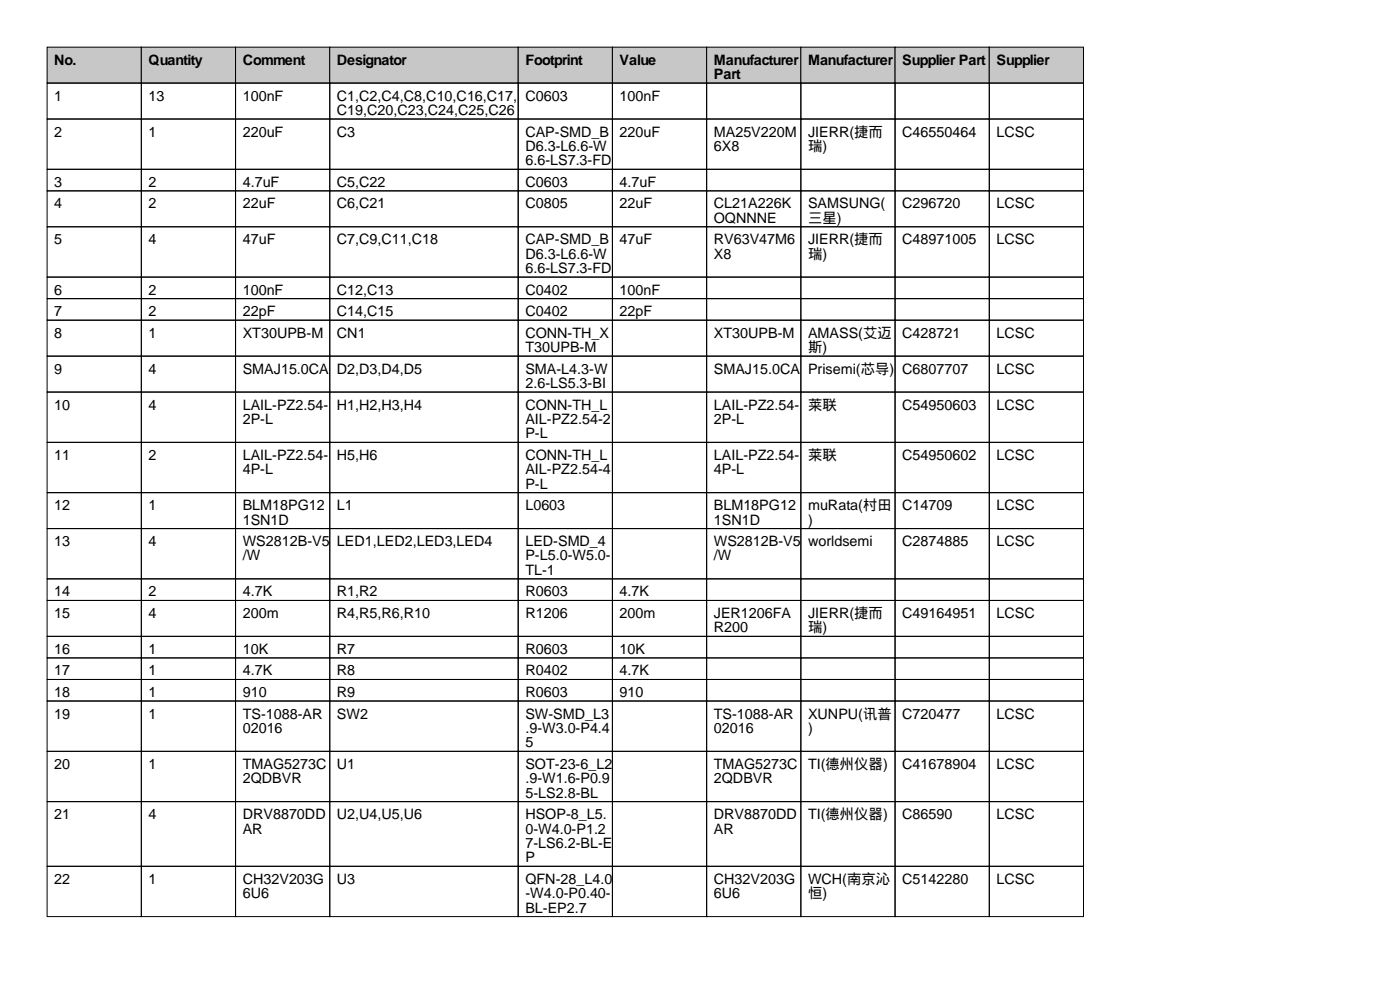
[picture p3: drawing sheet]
<svg xmlns="http://www.w3.org/2000/svg" width="297mm" height="210mm" viewBox="0 0 297 210" stroke-linecap="round" stroke-linejoin="round" font-family="sans-serif">
<defs><g id="words">
<g font-size="3">
<text x="11.5" y="13.7">No.</text>
<text x="31.5" y="13.7">Quantity</text>
<text x="51.5" y="13.7">Comment</text>
<text x="71.5" y="13.7">Designator</text>
<text x="111.5" y="13.7">Footprint</text>
<text x="131.5" y="13.7">Value</text>
<text x="151.5" y="13.7">Manufacturer</text>
<text x="151.5" y="16.8">Part</text>
<text x="171.5" y="13.7">Manufacturer</text>
<text x="191.5" y="13.7">Supplier Part</text>
<text x="211.5" y="13.7">Supplier</text>
<text x="11.5" y="21.3">1</text>
<text x="31.5" y="21.3">13</text>
<text x="51.5" y="21.3">100nF</text>
<text x="71.5" y="21.3">C1,C2,C4,C8,C10,C16,C17,</text>
<text x="111.5" y="21.3">C0603</text>
<text x="131.5" y="21.3">100nF</text>
<text x="11.5" y="29">2</text>
<text x="31.5" y="29">1</text>
<text x="51.5" y="29">220uF</text>
<text x="71.5" y="24.4">C19,C20,C23,C24,C25,C26</text>
<text x="71.5" y="29">C3</text>
<text x="111.5" y="29">CAP-SMD_B</text>
<text x="131.5" y="29">220uF</text>
<text x="151.5" y="29">MA25V220M</text>
<text x="171.5" y="29">JIERR(捷而</text>
<text x="191.5" y="29">C46550464</text>
<text x="211.5" y="29">LCSC</text>
<text x="111.5" y="32">D6.3-L6.6-W</text>
<text x="111.5" y="35.1">6.6-LS7.3-FD</text>
<text x="151.5" y="32">6X8</text>
<text x="171.5" y="32">瑞)</text>
<text x="11.5" y="39.6">3</text>
<text x="31.5" y="39.6">2</text>
<text x="51.5" y="39.6">4.7uF</text>
<text x="71.5" y="39.6">C5,C22</text>
<text x="111.5" y="39.6">C0603</text>
<text x="131.5" y="39.6">4.7uF</text>
<text x="11.5" y="44.2">4</text>
<text x="31.5" y="44.2">2</text>
<text x="51.5" y="44.2">22uF</text>
<text x="71.5" y="44.2">C6,C21</text>
<text x="111.5" y="44.2">C0805</text>
<text x="131.5" y="44.2">22uF</text>
<text x="151.5" y="44.2">CL21A226K</text>
<text x="151.5" y="47.2">OQNNNE</text>
<text x="171.5" y="44.2">SAMSUNG(</text>
<text x="171.5" y="47.2">三星)</text>
<text x="191.5" y="44.2">C296720</text>
<text x="211.5" y="44.2">LCSC</text>
<text x="11.5" y="51.8">5</text>
<text x="31.5" y="51.8">4</text>
<text x="51.5" y="51.8">47uF</text>
<text x="71.5" y="51.8">C7,C9,C11,C18</text>
<text x="111.5" y="51.8">CAP-SMD_B</text>
<text x="131.5" y="51.8">47uF</text>
<text x="151.5" y="51.8">RV63V47M6</text>
<text x="171.5" y="51.8">JIERR(捷而</text>
<text x="191.5" y="51.8">C48971005</text>
<text x="211.5" y="51.8">LCSC</text>
<text x="111.5" y="54.9">D6.3-L6.6-W</text>
<text x="111.5" y="57.9">6.6-LS7.3-FD</text>
<text x="151.5" y="54.9">X8</text>
<text x="171.5" y="54.9">瑞)</text>
<text x="11.5" y="62.5">6</text>
<text x="31.5" y="62.5">2</text>
<text x="51.5" y="62.5">100nF</text>
<text x="71.5" y="62.5">C12,C13</text>
<text x="111.5" y="62.5">C0402</text>
<text x="131.5" y="62.5">100nF</text>
<text x="11.5" y="67.1">7</text>
<text x="11.5" y="71.6">8</text>
<text x="31.5" y="67.1">2</text>
<text x="31.5" y="71.6">1</text>
<text x="51.5" y="67.1">22pF</text>
<text x="51.5" y="71.6">XT30UPB-M</text>
<text x="71.5" y="67.1">C14,C15</text>
<text x="71.5" y="71.6">CN1</text>
<text x="111.5" y="67.1">C0402</text>
<text x="111.5" y="71.6">CONN-TH_X</text>
<text x="131.5" y="67.1">22pF</text>
<text x="151.5" y="71.6">XT30UPB-M</text>
<text x="171.5" y="71.6">AMASS(艾迈</text>
<text x="191.5" y="71.6">C428721</text>
<text x="211.5" y="71.6">LCSC</text>
<text x="111.5" y="74.7">T30UPB-M</text>
<text x="171.5" y="74.7">斯)</text>
<text x="11.5" y="79.3">9</text>
<text x="31.5" y="79.3">4</text>
<text x="51.5" y="79.3">SMAJ15.0CA</text>
<text x="71.5" y="79.3">D2,D3,D4,D5</text>
<text x="111.5" y="79.3">SMA-L4.3-W</text>
<text x="111.5" y="82.3">2.6-LS5.3-BI</text>
<text x="151.5" y="79.3">SMAJ15.0CA</text>
<text x="171.5" y="79.3">Prisemi(芯导)</text>
<text x="191.5" y="79.3">C6807707</text>
<text x="211.5" y="79.3">LCSC</text>
<text x="11.5" y="86.9">10</text>
<text x="31.5" y="86.9">4</text>
<text x="51.5" y="86.9">LAIL-PZ2.54-</text>
<text x="51.5" y="89.9">2P-L</text>
<text x="71.5" y="86.9">H1,H2,H3,H4</text>
<text x="111.5" y="86.9">CONN-TH_L</text>
<text x="111.5" y="89.9">AIL-PZ2.54-2</text>
<text x="151.5" y="86.9">LAIL-PZ2.54-</text>
<text x="151.5" y="89.9">2P-L</text>
<text x="171.5" y="86.9">莱联</text>
<text x="191.5" y="86.9">C54950603</text>
<text x="211.5" y="86.9">LCSC</text>
<text x="111.5" y="93">P-L</text>
<text x="11.5" y="97.5">11</text>
<text x="31.5" y="97.5">2</text>
<text x="51.5" y="97.5">LAIL-PZ2.54-</text>
<text x="51.5" y="100.6">4P-L</text>
<text x="71.5" y="97.5">H5,H6</text>
<text x="111.5" y="97.5">CONN-TH_L</text>
<text x="111.5" y="100.6">AIL-PZ2.54-4</text>
<text x="151.5" y="97.5">LAIL-PZ2.54-</text>
<text x="151.5" y="100.6">4P-L</text>
<text x="171.5" y="97.5">莱联</text>
<text x="191.5" y="97.5">C54950602</text>
<text x="211.5" y="97.5">LCSC</text>
<text x="111.5" y="103.6">P-L</text>
<text x="11.5" y="108.2">12</text>
<text x="31.5" y="108.2">1</text>
<text x="51.5" y="108.2">BLM18PG12</text>
<text x="51.5" y="111.3">1SN1D</text>
<text x="71.5" y="108.2">L1</text>
<text x="111.5" y="108.2">L0603</text>
<text x="151.5" y="108.2">BLM18PG12</text>
<text x="151.5" y="111.3">1SN1D</text>
<text x="171.5" y="108.2">muRata(村田</text>
<text x="171.5" y="111.3">)</text>
<text x="191.5" y="108.2">C14709</text>
<text x="211.5" y="108.2">LCSC</text>
<text x="11.5" y="115.8">13</text>
<text x="31.5" y="115.8">4</text>
<text x="51.5" y="115.8">WS2812B-V5</text>
<text x="51.5" y="118.9">/W</text>
<text x="71.5" y="115.8">LED1,LED2,LED3,LED4</text>
<text x="111.5" y="115.8">LED-SMD_4</text>
<text x="111.5" y="118.9">P-L5.0-W5.0-</text>
<text x="151.5" y="115.8">WS2812B-V5</text>
<text x="151.5" y="118.9">/W</text>
<text x="171.5" y="115.8">worldsemi</text>
<text x="191.5" y="115.8">C2874885</text>
<text x="211.5" y="115.8">LCSC</text>
<text x="111.5" y="121.9">TL-1</text>
<text x="11.5" y="126.5">14</text>
<text x="11.5" y="131.1">15</text>
<text x="31.5" y="126.5">2</text>
<text x="31.5" y="131.1">4</text>
<text x="51.5" y="126.5">4.7K</text>
<text x="51.5" y="131.1">200m</text>
<text x="71.5" y="126.5">R1,R2</text>
<text x="71.5" y="131.1">R4,R5,R6,R10</text>
<text x="111.5" y="126.5">R0603</text>
<text x="111.5" y="131.1">R1206</text>
<text x="131.5" y="126.5">4.7K</text>
<text x="131.5" y="131.1">200m</text>
<text x="151.5" y="131.1">JER1206FA</text>
<text x="171.5" y="131.1">JIERR(捷而</text>
<text x="191.5" y="131.1">C49164951</text>
<text x="211.5" y="131.1">LCSC</text>
<text x="151.5" y="134.1">R200</text>
<text x="171.5" y="134.1">瑞)</text>
<text x="11.5" y="138.7">16</text>
<text x="11.5" y="143.3">17</text>
<text x="31.5" y="138.7">1</text>
<text x="31.5" y="143.3">1</text>
<text x="51.5" y="138.7">10K</text>
<text x="51.5" y="143.3">4.7K</text>
<text x="71.5" y="138.7">R7</text>
<text x="71.5" y="143.3">R8</text>
<text x="111.5" y="138.7">R0603</text>
<text x="111.5" y="143.3">R0402</text>
<text x="131.5" y="138.7">10K</text>
<text x="131.5" y="143.3">4.7K</text>
<text x="11.5" y="147.8">18</text>
<text x="31.5" y="147.8">1</text>
<text x="51.5" y="147.8">910</text>
<text x="71.5" y="147.8">R9</text>
<text x="111.5" y="147.8">R0603</text>
<text x="131.5" y="147.8">910</text>
<text x="11.5" y="152.4">19</text>
<text x="31.5" y="152.4">1</text>
<text x="51.5" y="152.4">TS-1088-AR</text>
<text x="51.5" y="155.5">02016</text>
<text x="71.5" y="152.4">SW2</text>
<text x="111.5" y="152.4">SW-SMD_L3</text>
<text x="111.5" y="155.5">.9-W3.0-P4.4</text>
<text x="151.5" y="152.4">TS-1088-AR</text>
<text x="151.5" y="155.5">02016</text>
<text x="171.5" y="152.4">XUNPU(讯普</text>
<text x="171.5" y="155.5">)</text>
<text x="191.5" y="152.4">C720477</text>
<text x="211.5" y="152.4">LCSC</text>
<text x="111.5" y="158.5">5</text>
<text x="11.5" y="163.1">20</text>
<text x="31.5" y="163.1">1</text>
<text x="51.5" y="163.1">TMAG5273C</text>
<text x="51.5" y="166.1">2QDBVR</text>
<text x="71.5" y="163.1">U1</text>
<text x="111.5" y="163.1">SOT-23-6_L2</text>
<text x="111.5" y="166.1">.9-W1.6-P0.9</text>
<text x="151.5" y="163.1">TMAG5273C</text>
<text x="151.5" y="166.1">2QDBVR</text>
<text x="171.5" y="163.1">TI(德州仪器)</text>
<text x="191.5" y="163.1">C41678904</text>
<text x="211.5" y="163.1">LCSC</text>
<text x="11.5" y="173.7">21</text>
<text x="31.5" y="173.7">4</text>
<text x="51.5" y="173.7">DRV8870DD</text>
<text x="71.5" y="173.7">U2,U4,U5,U6</text>
<text x="111.5" y="169.2">5-LS2.8-BL</text>
<text x="111.5" y="173.7">HSOP-8_L5.</text>
<text x="151.5" y="173.7">DRV8870DD</text>
<text x="171.5" y="173.7">TI(德州仪器)</text>
<text x="191.5" y="173.7">C86590</text>
<text x="211.5" y="173.7">LCSC</text>
<text x="51.5" y="176.8">AR</text>
<text x="111.5" y="176.8">0-W4.0-P1.2</text>
<text x="111.5" y="179.8">7-LS6.2-BL-E</text>
<text x="151.5" y="176.8">AR</text>
<text x="111.5" y="182.9">P</text>
<text x="11.5" y="187.5">22</text>
<text x="31.5" y="187.5">1</text>
<text x="51.5" y="187.5">CH32V203G</text>
<text x="51.5" y="190.5">6U6</text>
<text x="71.5" y="187.5">U3</text>
<text x="111.5" y="187.5">QFN-28_L4.0</text>
<text x="111.5" y="190.5">-W4.0-P0.40-</text>
<text x="151.5" y="187.5">CH32V203G</text>
<text x="151.5" y="190.5">6U6</text>
<text x="171.5" y="187.5">WCH(南京沁</text>
<text x="171.5" y="190.5">恒)</text>
<text x="191.5" y="187.5">C5142280</text>
<text x="211.5" y="187.5">LCSC</text>
<text x="111.5" y="193.6">BL-EP2.7</text>
</g>
</g></defs>
<g fill="#c7c7c7" stroke="#000" stroke-width=".21">
<path d="M10 10h20v7.6h-20z"/>
<path d="M30 10h20v7.6h-20z"/>
<path d="M50 10h20v7.6h-20z"/>
<path d="M70 10h40v7.6h-40z"/>
<path d="M110 10h20v7.6h-20z"/>
<path d="M130 10h20v7.6h-20z"/>
<path d="M150 10h20v7.6h-20z"/>
<path d="M170 10h20v7.6h-20z"/>
<path d="M190 10h20v7.6h-20z"/>
<path d="M210 10h20v7.6h-20z"/>
</g>
<g fill="none" stroke="#000" stroke-width=".21">
<path d="M10 17.6h20v7.6h-20zM30 17.6h20v7.6h-20zM50 17.6h20v7.6h-20zM70 17.6h40v7.6h-40zM110 17.6h20v7.6h-20zM130 17.6h20v7.6h-20zM150 17.6h20v7.6h-20zM170 17.6h20v7.6h-20zM190 17.6h20v7.6h-20zM210 17.6h20v7.6h-20zM10 25.2h20v10.7h-20zM10 35.9h20v4.6h-20z"/>
<path d="M30 25.2h20v10.7h-20zM30 35.9h20v4.6h-20zM50 25.2h20v10.7h-20zM50 35.9h20v4.6h-20zM70 25.2h40v10.7h-40zM70 35.9h40v4.6h-40zM110 25.2h20v10.7h-20zM110 35.9h20v4.6h-20zM130 25.2h20v10.7h-20zM130 35.9h20v4.6h-20zM150 25.2h20v10.7h-20zM150 35.9h20v4.6h-20z"/>
<path d="M170 25.2h20v10.7h-20zM170 35.9h20v4.6h-20zM190 25.2h20v10.7h-20zM190 35.9h20v4.6h-20zM210 25.2h20v10.7h-20zM210 35.9h20v4.6h-20zM10 40.5h20v7.6h-20zM10 48.1h20v10.7h-20zM10 58.8h20v4.5h-20zM30 40.5h20v7.6h-20zM30 48.1h20v10.7h-20zM30 58.8h20v4.5h-20z"/>
<path d="M50 40.5h20v7.6h-20zM50 48.1h20v10.7h-20zM50 58.8h20v4.5h-20zM70 40.5h40v7.6h-40zM70 48.1h40v10.7h-40zM70 58.8h40v4.5h-40zM110 40.5h20v7.6h-20zM110 48.1h20v10.7h-20zM110 58.8h20v4.5h-20zM130 40.5h20v7.6h-20zM130 48.1h20v10.7h-20zM130 58.8h20v4.5h-20z"/>
<path d="M150 40.5h20v7.6h-20zM150 48.1h20v10.7h-20zM150 58.8h20v4.5h-20zM170 40.5h20v7.6h-20zM170 48.1h20v10.7h-20zM170 58.8h20v4.5h-20zM190 40.5h20v7.6h-20zM190 48.1h20v10.7h-20zM190 58.8h20v4.5h-20zM210 40.5h20v7.6h-20zM210 48.1h20v10.7h-20zM210 58.8h20v4.5h-20z"/>
<path d="M10 63.3h20v4.6h-20zM10 67.9h20v7.6h-20zM10 75.5h20v7.7h-20zM30 63.3h20v4.6h-20zM30 67.9h20v7.6h-20zM30 75.5h20v7.7h-20zM50 63.3h20v4.6h-20zM50 67.9h20v7.6h-20zM50 75.5h20v7.7h-20zM70 63.3h40v4.6h-40zM70 67.9h40v7.6h-40zM70 75.5h40v7.7h-40z"/>
<path d="M110 63.3h20v4.6h-20zM110 67.9h20v7.6h-20zM110 75.5h20v7.7h-20zM130 63.3h20v4.6h-20zM130 67.9h20v7.6h-20zM130 75.5h20v7.7h-20zM150 63.3h20v4.6h-20zM150 67.9h20v7.6h-20zM150 75.5h20v7.7h-20zM170 63.3h20v4.6h-20zM170 67.9h20v7.6h-20zM170 75.5h20v7.7h-20z"/>
<path d="M190 63.3h20v4.6h-20zM190 67.9h20v7.6h-20zM190 75.5h20v7.7h-20zM210 63.3h20v4.6h-20zM210 67.9h20v7.6h-20zM210 75.5h20v7.7h-20zM10 83.2h20v10.6h-20zM10 93.8h20v10.7h-20zM30 83.2h20v10.6h-20zM30 93.8h20v10.7h-20zM50 83.2h20v10.6h-20zM50 93.8h20v10.7h-20z"/>
<path d="M70 83.2h40v10.6h-40zM70 93.8h40v10.7h-40zM110 83.2h20v10.6h-20zM110 93.8h20v10.7h-20zM130 83.2h20v10.6h-20zM130 93.8h20v10.7h-20zM150 83.2h20v10.6h-20zM150 93.8h20v10.7h-20zM170 83.2h20v10.6h-20zM170 93.8h20v10.7h-20zM190 83.2h20v10.6h-20zM190 93.8h20v10.7h-20z"/>
<path d="M210 83.2h20v10.6h-20zM210 93.8h20v10.7h-20zM10 104.5h20v7.6h-20zM10 112.1h20v10.7h-20zM30 104.5h20v7.6h-20zM30 112.1h20v10.7h-20zM50 104.5h20v7.6h-20zM50 112.1h20v10.7h-20zM70 104.5h40v7.6h-40zM70 112.1h40v10.7h-40zM110 104.5h20v7.6h-20zM110 112.1h20v10.7h-20z"/>
<path d="M130 104.5h20v7.6h-20zM130 112.1h20v10.7h-20zM150 104.5h20v7.6h-20zM150 112.1h20v10.7h-20zM170 104.5h20v7.6h-20zM170 112.1h20v10.7h-20zM190 104.5h20v7.6h-20zM190 112.1h20v10.7h-20zM210 104.5h20v7.6h-20zM210 112.1h20v10.7h-20zM10 122.8h20v4.5h-20zM10 127.3h20v7.7h-20z"/>
<path d="M10 135h20v4.5h-20zM10 139.5h20v4.6h-20zM30 122.8h20v4.5h-20zM30 127.3h20v7.7h-20zM30 135h20v4.5h-20zM30 139.5h20v4.6h-20zM50 122.8h20v4.5h-20zM50 127.3h20v7.7h-20zM50 135h20v4.5h-20zM50 139.5h20v4.6h-20zM70 122.8h40v4.5h-40zM70 127.3h40v7.7h-40z"/>
<path d="M70 135h40v4.5h-40zM70 139.5h40v4.6h-40zM110 122.8h20v4.5h-20zM110 127.3h20v7.7h-20zM110 135h20v4.5h-20zM110 139.5h20v4.6h-20zM130 122.8h20v4.5h-20zM130 127.3h20v7.7h-20zM130 135h20v4.5h-20zM130 139.5h20v4.6h-20zM150 122.8h20v4.5h-20zM150 127.3h20v7.7h-20z"/>
<path d="M150 135h20v4.5h-20zM150 139.5h20v4.6h-20zM170 122.8h20v4.5h-20zM170 127.3h20v7.7h-20zM170 135h20v4.5h-20zM170 139.5h20v4.6h-20zM190 122.8h20v4.5h-20zM190 127.3h20v7.7h-20zM190 135h20v4.5h-20zM190 139.5h20v4.6h-20zM210 122.8h20v4.5h-20zM210 127.3h20v7.7h-20z"/>
<path d="M210 135h20v4.5h-20zM210 139.5h20v4.6h-20zM10 144.1h20v4.6h-20zM10 148.7h20v10.7h-20zM10 159.4h20v10.6h-20zM30 144.1h20v4.6h-20zM30 148.7h20v10.7h-20zM30 159.4h20v10.6h-20zM50 144.1h20v4.6h-20zM50 148.7h20v10.7h-20zM50 159.4h20v10.6h-20zM70 144.1h40v4.6h-40z"/>
<path d="M70 148.7h40v10.7h-40zM70 159.4h40v10.6h-40zM110 144.1h20v4.6h-20zM110 148.7h20v10.7h-20zM110 159.4h20v10.6h-20zM130 144.1h20v4.6h-20zM130 148.7h20v10.7h-20zM130 159.4h20v10.6h-20zM150 144.1h20v4.6h-20zM150 148.7h20v10.7h-20zM150 159.4h20v10.6h-20zM170 144.1h20v4.6h-20z"/>
<path d="M170 148.7h20v10.7h-20zM170 159.4h20v10.6h-20zM190 144.1h20v4.6h-20zM190 148.7h20v10.7h-20zM190 159.4h20v10.6h-20zM210 144.1h20v4.6h-20zM210 148.7h20v10.7h-20zM210 159.4h20v10.6h-20zM10 170h20v13.7h-20zM30 170h20v13.7h-20zM50 170h20v13.7h-20zM70 170h40v13.7h-40z"/>
<path d="M110 170h20v13.7h-20zM130 170h20v13.7h-20zM150 170h20v13.7h-20zM170 170h20v13.7h-20zM190 170h20v13.7h-20zM210 170h20v13.7h-20zM10 183.7h20v10.7h-20zM30 183.7h20v10.7h-20zM50 183.7h20v10.7h-20zM70 183.7h40v10.7h-40zM110 183.7h20v10.7h-20zM130 183.7h20v10.7h-20z"/>
<path d="M150 183.7h20v10.7h-20zM170 183.7h20v10.7h-20zM190 183.7h20v10.7h-20zM210 183.7h20v10.7h-20z"/>
</g>
<use href="#words"/>
</svg>
